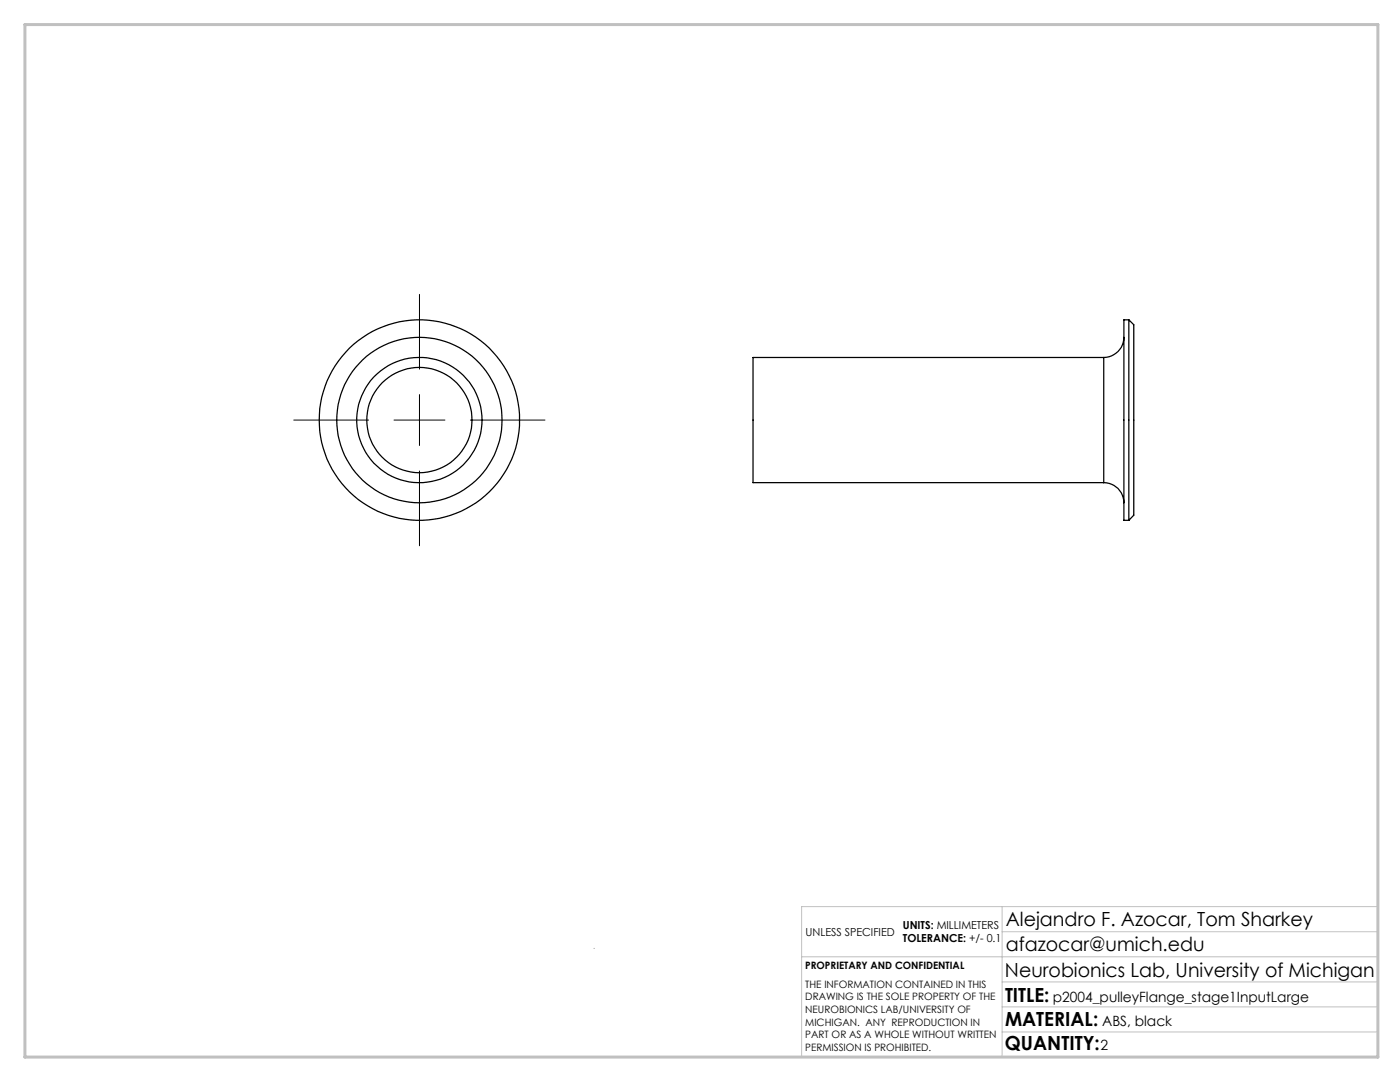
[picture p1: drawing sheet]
<svg xmlns="http://www.w3.org/2000/svg" width="279mm" height="216mm" viewBox="0 0 279 216" stroke-linecap="round" stroke-linejoin="round" font-family="sans-serif">
<defs><g id="words">
<g font-size="3.9">
<text x="200.7" y="184.8">Alejandro F. Azocar, Tom Sharkey</text>
<text x="200.7" y="189.8">afazocar@umich.edu</text>
<text x="200.6" y="194.9">Neurobionics Lab, University of Michigan</text>
<text x="200.6" y="199.8">TITLE:</text>
<text x="200.6" y="209.5">QUANTITY:</text>
<text x="200.6" y="204.6">MATERIAL:</text>
</g>
<g font-size="2.8">
<text x="210.1" y="199.8">p2004_pulleyFlange_stage1InputLarge</text>
<text x="219.7" y="209.5">2</text>
<text x="220" y="204.6">ABS, black</text>
</g>
<g font-size="2.2">
<text x="180.2" y="185.3">UNITS: MILLIMETERS</text>
<text x="160.8" y="186.8">UNLESS SPECIFIED</text>
<text x="180.2" y="188">TOLERANCE: +/- 0.1</text>
</g>
<g font-size="2">
<text x="160.7" y="193.4">PROPRIETARY AND CONFIDENTIAL</text>
<text x="160.7" y="197.1">THE INFORMATION CONTAINED IN THIS</text>
<text x="160.7" y="199.6">DRAWING IS THE SOLE PROPERTY OF THE</text>
<text x="160.7" y="202.1">NEUROBIONICS LAB/UNIVERSITY OF</text>
<text x="160.7" y="204.6">MICHIGAN. ANY REPRODUCTION IN</text>
<text x="160.7" y="207.2">PART OR AS A WHOLE WITHOUT WRITTEN</text>
<text x="160.7" y="209.7">PERMISSION IS PROHIBITED.</text>
</g>
</g></defs>
<path d="M83.7 58.7v15M83.7 78.7v10.2M58.6 83.8h15M78.6 83.8h10.2M83.7 94v14.9M93.9 83.8h14.9" fill="none" stroke="#000" stroke-width=".2"/>
<path d="M118.6 189.2v.1M160 190.9h115M200 185.9h75M200 180.9v30M200 195.9h75M275 180.9h-115v30M200 205.9h75M200 200.9h75" fill="none" stroke="#c0c0c0" stroke-width=".2"/>
<path d="M5 4.9h270v206h-270z" fill="none" stroke="#c0c0c0" stroke-width=".6"/>
<g fill="none" stroke="#000" stroke-width=".25">
<path d="M220.3 71.3h-70v25h70M220.3 71.3v25M224.3 67.3a4 4 0 0 1-4 4M225.3 63.8v40M225.3 63.8l1 1v38l-1 1M225.3 63.8h-1v40h1M220.3 96.3a4 4 0 0 1 4 4"/>
<circle cx="83.7" cy="83.8" r="20"/>
<circle cx="83.7" cy="83.8" r="10.5"/>
<circle cx="83.7" cy="83.8" r="12.5"/>
<circle cx="83.7" cy="83.8" r="16.5"/>
</g>
<use href="#words"/>
</svg>
